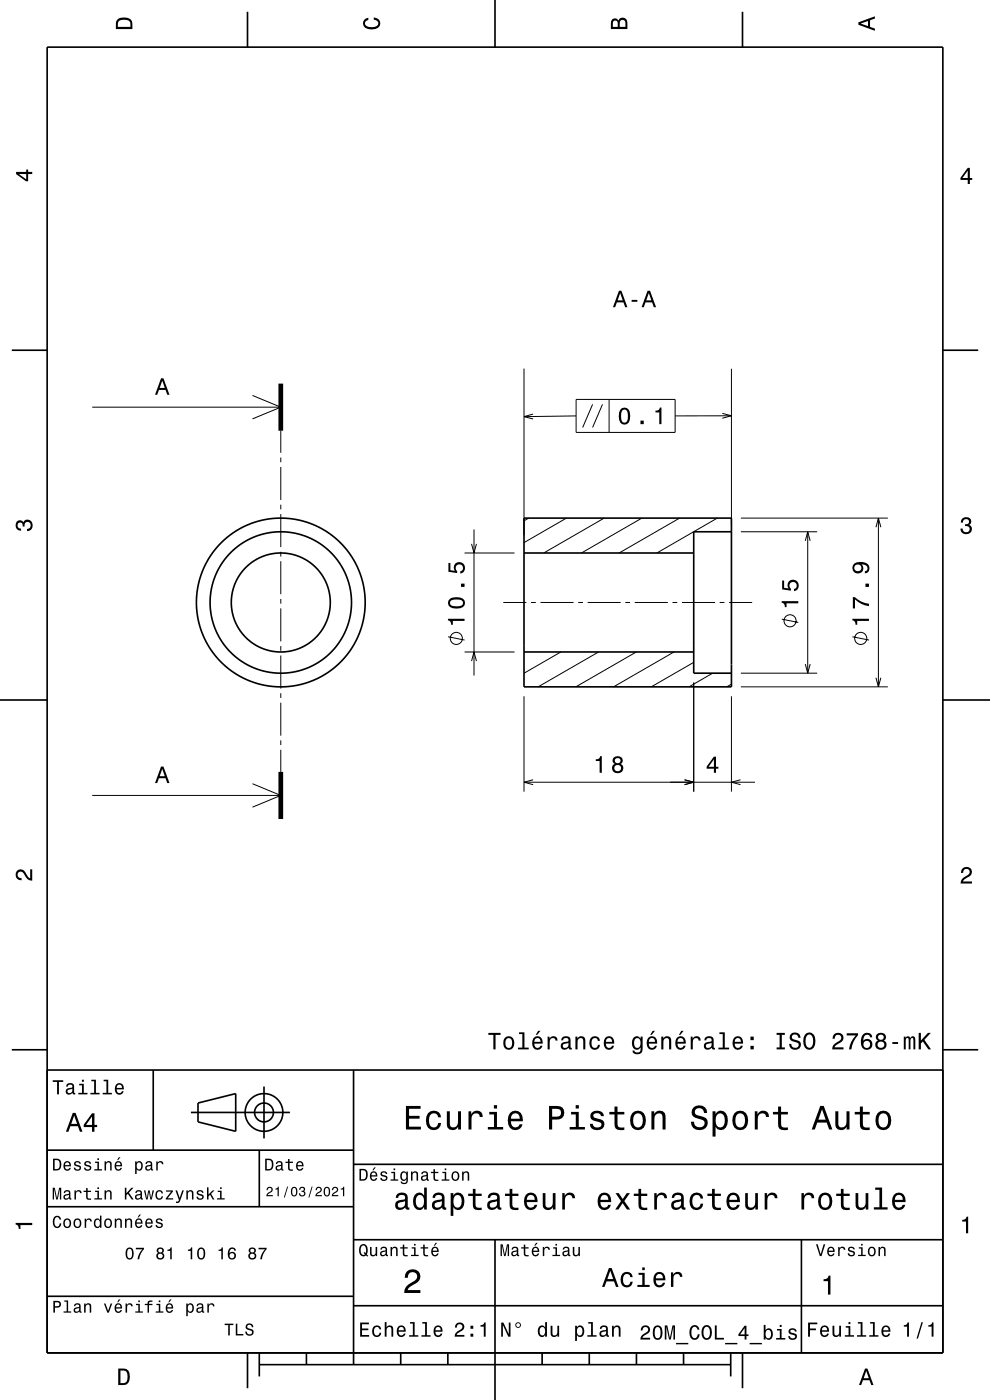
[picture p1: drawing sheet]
<svg xmlns="http://www.w3.org/2000/svg" width="210mm" height="297mm" viewBox="0 0 210 297" stroke-linecap="round" stroke-linejoin="round" font-family="sans-serif">
<g fill="none" stroke="#000" stroke-width=".21">
<path d="M111.2 78.2v35.4M155.2 78.2v33.2M19.6 86.4h40M53.6 83.9l6 2.5-6 2.5M59.6 91.4v4.7M59.6 97.1v1M59.6 99.1v7M113.1 87.8l-1.9 .6 1.9 .5M122.2 84.7h21v7h-21zM122.2 88.2l-11 .2M125.7 85.8l-2.1 4.9M127.8 85.8l-2.1 4.9"/>
<path d="M129.2 84.7v7M153.2 87.7l2 .5-2 .5M155.2 88.2h-12M59.6 107.1v1M59.6 109.1v7M59.6 117.1v1M59.6 119.1v7M98.5 117.3h10.7M100 115.4l.5 1.9 .6-1.9M100.5 112.3v31M112.2 109.9l-1 .6M120.2 109.9l-9 5.2"/>
<path d="M128.2 109.9l-12.9 7.4M136.2 109.9l-12.9 7.4M144.2 109.9l-12.9 7.4M152.2 109.9l-12.9 7.4M155.2 112.8h-.1M157.2 109.9h31.1M157.2 112.8h16.1M170.8 114.7l.5-1.9 .6 1.9M171.3 112.8v30M185.8 111.8l.5-1.9 .5 1.9M186.3 109.9v35.8M59.6 127.1v1"/>
<path d="M59.6 129.1v7M59.6 137.1v1M59.6 139.1v7M95 135.1l3.5 .7M98.5 138.3h10.7M106.8 127.8h4.9M112.7 127.8h1M114.7 127.8h7M119 138.3l-7.8 4.5M122.7 127.8h1M124.7 127.8h7M127 138.3l-12.8 7.4"/>
<path d="M132.7 127.8h1M134.7 127.8h7M135 138.3l-12.9 7.4M142.7 127.8h1M143 138.3l-12.8 7.4M144.7 127.8h7M152.7 127.8h1M154.7 127.8h4.9M165.8 131.3l3.5 .7M180.8 135.1l3.5 .7M59.6 147.1v1M59.6 149.1v7"/>
<path d="M59.6 157.1v1M59.6 159.1v4.6M100 140.2l.5-1.9 .6 1.9M111.2 147.7v20.2M147.2 140.5l-9 5.2M147.2 144.8v23.1M151.2 142.8l-5 2.9M155.2 145.1l-1.1 .6M155.2 147.7v20.2M157.2 145.7h31.1M157.2 142.8h16.1M170.8 140.9l.5 1.9 .6-1.9"/>
<path d="M185.8 143.8l.5 1.9 .5-1.9M19.6 168.7h40M53.6 166.3l6 2.4-6 2.5M111.2 165.9h49M113.1 165.4l-1.9 .5 1.9 .6M145.2 165.4l2 .5-2 .6M157.1 165.4l-1.9 .5 1.9 .6"/>
<circle cx="96.8" cy="135.4" r="1.28"/>
<circle cx="167.6" cy="131.7" r="1.28"/>
<circle cx="182.6" cy="135.4" r="1.28"/>
</g>
<g fill="none" stroke="#000" stroke-width=".35">
<path d="M10 10h190v277h-190zM52.5 2.5v7.5M105 0v10M157.5 2.5v7.5M2.5 74.3h7.5M200 74.3h7.5M111.2 109.9h44v35.8h-44zM111.2 117.3h36M155.2 112.8h-8v30h8M111.2 138.3h36M0 148.5h10M200 148.5h10"/>
<path d="M2.5 222.7h7.5M10 227h190M32.5 227v17M40.5 236h21M42 234l8-2v8l-8-2zM56 230.5v11M75 227v62.5M200 222.7h7.5M10 244h65M10 256h65M55 244v12M75 247h125"/>
<path d="M10 275h65M75 277h125M75 263h125M105 263v34M170 263v24M52.5 287v7.5M55 289.5h100M55 287v5M65 287v2.5M85 287v2.5M95 287v2.5M115 287v2.5"/>
<path d="M125 287v2.5M135 287v2.5M145 287v2.5M155 287v5M157.5 287v7.5"/>
<circle cx="59.6" cy="127.8" r="17.9"/>
<circle cx="59.6" cy="127.8" r="15"/>
<circle cx="59.6" cy="127.8" r="10.5"/>
<circle cx="56" cy="236" r="2"/>
<circle cx="56" cy="236" r="4"/>
</g>
<path d="M59.6 81.4v10M59.6 163.7v10" fill="none" stroke="#000" stroke-width="1" stroke-linecap="butt"/>
<g fill="#000">
<path d="M25 4a2.2 2.2 0 0 0-.4 2.2h3.5v-1.2a1.42 1.42 0 0 0-1.8-1.3zM25.3 4.4a2.13 2.13 0 0 1 2.3 .3l.1 1h-2.7l.1-1z" fill-rule="evenodd"/>
<path d="M77.3 4.2l.8-.4v.4a.7 .7 0 0 0-.7 .5 .7 .7 0 0 0 .4 .8 1.7 1.7 0 0 0 2.5-.5 .9 .9 0 0 0-1-.8v-.5a1.24 1.24 0 0 1 1.4 1.1 1.24 1.24 0 0 1-1.1 1.4 2.22 2.22 0 0 1-2.5-.7l-.1-.5z" fill-rule="evenodd"/>
<path d="M129.8 4.2l-.2 .7v1.3h3.5v-1.4a.98 .98 0 0 0-.8-1 .98 .98 0 0 0-1.1 .6 .83 .83 0 0 0-1.4-.2zM130.1 4.5a.54 .54 0 0 1 .7-.1 .54 .54 0 0 1 .2 .6v.7h-1zM131.6 4.4a.62 .62 0 0 1 .7-.1 .62 .62 0 0 1 .4 .6v.8h-1.2z" fill-rule="evenodd"/>
<path d="M182.1 4.7v.6l3.5 1.2v-.4l-1-.4v-1.4l1-.4v-.4zM182.6 5l1.5-.5v1z" fill-rule="evenodd"/>
<path d="M3.4 36.5v.4l2.1 1.6h.5v-1.6h.8v-.4h-.8v-.5h-.4v.5zM4 36.9h1.6v1.1z" fill-rule="evenodd"/>
<path d="M205.3 35.6l-1.6 2.1v.5h1.6v.8h.4v-.8h.5v-.4h-.5v-2.2zM205.3 36.2v1.6h-1.1z" fill-rule="evenodd"/>
<path d="M131.3 61.7l-1.3 3.5h.5l.4-1.1h1.3l.4 1.1h.5l-1.3-3.5zM131.6 62.2l.5 1.5h-1.1zM134 63.6v.4h1.2v-.4zM137.4 61.7l-1.3 3.5h.5l.3-1.1h1.4l.4 1.1h.5l-1.3-3.5zM137.6 62.2l.6 1.5h-1.1z" fill-rule="evenodd"/>
<path d="M34.2 80.2l-1.3 3.6h.4l.4-1.1h1.4l.4 1.1h.5l-1.3-3.6zM34.4 80.8l.6 1.5h-1.1z" fill-rule="evenodd"/>
<path d="M131.6 86.9a2.66 2.66 0 0 0 .3 3.1 1.14 1.14 0 0 0 1.7-.9 2.31 2.31 0 0 0-.6-2.5l-.5-.1-.6 .1zM132.1 87h.7a2.38 2.38 0 0 1 0 2.6h-.7a2.37 2.37 0 0 1 0-2.6zM135.9 89.2v.8h.7v-.8zM139 87.1v.4h.9v2.5h.4v-3.5h-.3a.78 .78 0 0 1-1 .6z" fill-rule="evenodd"/>
<path d="M3.6 110.6a.86 .86 0 0 1 1.4 .2 1.06 1.06 0 0 1 1.2-.5 1.06 1.06 0 0 1 .7 1.2 1.1 1.1 0 0 1-1.2 1.2v-.5a.71 .71 0 0 0 .8-1 .71 .71 0 0 0-1.3-.1v.6h-.4a.61 .61 0 0 0-.3-.8 .61 .61 0 0 0-.8 .3 .61 .61 0 0 0 .2 .8l.6 .1v.5a1.15 1.15 0 0 1-1.2-.7 1.15 1.15 0 0 1 .3-1.3z" fill-rule="evenodd"/>
<path d="M204.1 110a1.08 1.08 0 0 1 1.4-.2 1.08 1.08 0 0 1 .4 1.3l-.3 .3a1.06 1.06 0 0 1 .5 1.2 1.06 1.06 0 0 1-1.2 .7 1.1 1.1 0 0 1-1.2-1.2h.5a.71 .71 0 0 0 1 .8 .71 .71 0 0 0 .1-1.3h-.6v-.4a.61 .61 0 0 0 .8-.3 .61 .61 0 0 0-.2-.8 .61 .61 0 0 0-.9 .2l-.1 .6h-.5z" fill-rule="evenodd"/>
<path d="M95 131.3v.3a.77 .77 0 0 1 .7 .9h.4v-.8h2.4v-.4zM95.5 127a1.13 1.13 0 0 0-.4 1.2 1.13 1.13 0 0 0 .9 .8 2.28 2.28 0 0 0 2.5-.6 1.14 1.14 0 0 0-.9-1.6 2.85 2.85 0 0 0-2.1 .2zM95.5 127.6a2.38 2.38 0 0 1 2.6 0v.6a2.37 2.37 0 0 1-2.6 0zM97.8 123.8v.7h.7v-.7zM95.1 119.4v1.9l1.9 .3v-.4a.79 .79 0 0 1-.2-1.2 .79 .79 0 0 1 1.2 0 .79 .79 0 0 1-.1 1.1l-.3 .1v.5a1.21 1.21 0 0 0 1.1-1.5 1.21 1.21 0 0 0-1.7-.8 1.21 1.21 0 0 0-.5 1.7l-1-.1v-1.6z" fill-rule="evenodd"/>
<path d="M165.8 127.5v.4a.77 .77 0 0 1 .7 .9h.3v-.8h2.5v-.5zM165.9 123.2v1.8l1.9 .3v-.4a.79 .79 0 0 1-.2-1.2 .79 .79 0 0 1 1.2 0 .79 .79 0 0 1-.1 1.2h-.3v.5a1.21 1.21 0 0 0 1.1-1.5 1.21 1.21 0 0 0-1.7-.8 1.21 1.21 0 0 0-.5 1.7l-1-.1v-1.5z" fill-rule="evenodd"/>
<path d="M180.8 131.3v.3a.77 .77 0 0 1 .7 .9h.3v-.8h2.5v-.4zM180.9 126.7v2.4h.5v-1.9a5.2 5.2 0 0 0 2.9 1.4v-.5a5.2 5.2 0 0 1-3-1.4zM183.6 123.8v.7h.7v-.7zM181.2 119.5a1.17 1.17 0 0 0-.2 1.7 1.17 1.17 0 0 0 1.6 .2 1.17 1.17 0 0 0 .2-1.7 1.02 1.02 0 0 1 1.2 .8 .56 .56 0 0 1-.5 .7v.4a1.18 1.18 0 0 0 .9-1.2 1.18 1.18 0 0 0-1.1-1.1 2.88 2.88 0 0 0-2.1 .2zM181.2 120.4a.75 .75 0 0 1 1.5 0 .75 .75 0 0 1-1.5 0z" fill-rule="evenodd"/>
<path d="M34.2 162.6l-1.3 3.5h.4l.4-1h1.4l.4 1h.5l-1.3-3.5zM34.4 163.1l.6 1.6h-1.1z" fill-rule="evenodd"/>
<path d="M126.4 161.1v.3h.8v2.5h.5v-3.5h-.4a.77 .77 0 0 1-.9 .7zM130.2 160.7a.83 .83 0 0 0 .2 1.4 1.11 1.11 0 0 0-.4 1.5 1.11 1.11 0 0 0 1.5 .4 1.03 1.03 0 0 0 .7-1 1.03 1.03 0 0 0-.6-.9 .89 .89 0 0 0 .5-1.1 .89 .89 0 0 0-1.1-.6zM130.3 163a.71 .71 0 0 1 1.4 0 .71 .71 0 0 1-1.4 0zM130.4 161.4a.6 .6 0 0 1 1.2 0 .6 .6 0 0 1-1.2 0z" fill-rule="evenodd"/>
<path d="M151.4 160.5l-1.5 2.1v.5h1.5v.8h.5v-.8h.5v-.4h-.5v-2.2zM151.4 161.1v1.6h-1.1z" fill-rule="evenodd"/>
<path d="M3.6 184.7a1.22 1.22 0 0 1 2 .8l.4 .5 .4 .3v-1.9h.4v2.4a1.8 1.8 0 0 1-1.7-1.4 .71 .71 0 0 0-.9-.5 .71 .71 0 0 0-.5 .9 .71 .71 0 0 0 .9 .5v.4a1.19 1.19 0 0 1-1.2-.6 1.19 1.19 0 0 1 .2-1.4z" fill-rule="evenodd"/>
<path d="M204.2 184.2a1.18 1.18 0 0 1 1.9 .3 1.18 1.18 0 0 1-1 1.7l-.5 .4-.3 .4h1.9v.4h-2.4a1.81 1.81 0 0 1 1.4-1.7 .71 .71 0 0 0 .5-.9 .71 .71 0 0 0-.9-.5 .71 .71 0 0 0-.5 .9h-.5z" fill-rule="evenodd"/>
<path d="M11.2 229.2v.3h.9v2.7h.4v-2.7h.9v-.3zM14.3 230l-.3 .5h.4a.47 .47 0 0 1 .6-.4 .47 .47 0 0 1 .3 .6l-.2 .1a.84 .84 0 0 0-1 .2 .84 .84 0 0 0 0 1.1 .9 .9 0 0 0 1.3-.2l.1 .2 .5 .1v-.3l-.3-.1v-.1v-1.2a.87 .87 0 0 0-.6-.7 .87 .87 0 0 0-.8 .2zM14.4 231.3l.9-.3a.66 .66 0 0 1-.1 .7 .66 .66 0 0 1-.8 .1zM16.8 229.9v.3h.6v1.6h-.8v.4h2v-.4h-.8v-1.9zM17.4 229.1v.4h.4v-.4zM19.4 229.1v.3h.6v2.4h-.8v.4h1.9v-.4h-.7v-2.7zM22 229.1v.3h.6v2.4h-.8v.4h1.9v-.4h-.7v-2.7zM24.6 230.1a1.32 1.32 0 0 0 .7 2.1 .9 .9 0 0 0 .9-.7h-.3l-.2 .3-.4 .1a.65 .65 0 0 1-.5-.8h1.5a1 1 0 0 0-.4-1.2 1 1 0 0 0-1.3 .2zM24.9 230.3a.57 .57 0 0 1 .7-.1 .57 .57 0 0 1 .3 .6h-1.1z" fill-rule="evenodd"/>
<path d="M86.1 234.6v5h3.2v-.6h-2.5v-1.7h2.2v-.6h-2.2v-1.5h2.4v-.6zM90.8 236.2a2.6 2.6 0 0 0 .5 3.4 1.59 1.59 0 0 0 2.3-1.4h-.6a.95 .95 0 0 1-.9 1 .95 .95 0 0 1-1-.9 1.59 1.59 0 0 1 .9-2.1 .86 .86 0 0 1 .9 .8h.7a1.56 1.56 0 0 0-1.1-1.3 1.56 1.56 0 0 0-1.7 .5zM94.8 235.8v2.5a1.27 1.27 0 0 0 .9 1.4 1.27 1.27 0 0 0 1.5-.7v.6h.6v-3.8h-.6v2.2a.92 .92 0 0 1-.6 1.1 .92 .92 0 0 1-1.2-.4v-2.9zM99.4 235.8v3.8h.6v-2.2a.95 .95 0 0 1 .5-1.1 .95 .95 0 0 1 1.2 .3l.1 .4h.6a1.28 1.28 0 0 0-1-1.4 1.28 1.28 0 0 0-1.4 .8v-.6zM103.8 235.9v.5h1v2.7h-1.3v.5h3.2v-.5h-1.3v-3.2zM104.8 234.4v.8h.6v-.8zM108.1 236.2a2.63 2.63 0 0 0 .5 3.4 1.58 1.58 0 0 0 2.2-1.1h-.6l-.3 .5-.5 .2a1.08 1.08 0 0 1-1-1.3h2.5a1.66 1.66 0 0 0-.7-2 1.66 1.66 0 0 0-2.1 .3zM108.6 236.5a.94 .94 0 0 1 1.2-.2 .94 .94 0 0 1 .5 1h-1.9zM116.5 234.6v5h.6v-2.1h.8a1.47 1.47 0 0 0 1.8-1.2 1.47 1.47 0 0 0-1.5-1.7zM117.1 235.2a1.6 1.6 0 0 1 1.8 .5 .86 .86 0 0 1 0 .9 .86 .86 0 0 1-.9 .3h-.9zM121.1 235.9v.5h1v2.7h-1.3v.5h3.3v-.5h-1.3v-3.2zM122.1 234.4v.8h.7v-.8zM125.6 235.9a1.08 1.08 0 0 0-.3 1.2 1.08 1.08 0 0 0 1 .7l1.1 .4a.57 .57 0 0 1 .2 .6 .57 .57 0 0 1-.5 .4 .96 .96 0 0 1-1.4-.8h-.6a1.6 1.6 0 0 0 1.3 1.4 1.6 1.6 0 0 0 1.7-.8 1.13 1.13 0 0 0-1-1.6l-1.1-.3-.2-.4a.87 .87 0 0 1 .9-.5 .87 .87 0 0 1 .8 .6h.6a1.4 1.4 0 0 0-2.1-1.1zM130.4 234.7v1.2h-1.1v.5h1.1v2.6l.2 .4 .4 .3h1.4v-.5a.98 .98 0 0 1-1.4-.5v-2.3h1.4v-.5h-1.4v-1.2zM134.1 236.2a2.56 2.56 0 0 0 .5 3.4 1.72 1.72 0 0 0 1.8-.2 1.72 1.72 0 0 0 .6-1.7 1.7 1.7 0 0 0-.9-1.9 1.7 1.7 0 0 0-2 .4zM134.6 236.6a.96 .96 0 0 1 1-.4 .96 .96 0 0 1 .7 .8 1.59 1.59 0 0 1-1 2.2 1.19 1.19 0 0 1-1-1.5zM138.2 235.8v3.8h.6v-2.2a.97 .97 0 0 1 .5-1.1 .97 .97 0 0 1 1.1 .1l.1 .8v2.4h.7v-2.5a1.27 1.27 0 0 0-.9-1.4 1.27 1.27 0 0 0-1.5 .6v-.5zM147.1 234.9a1.38 1.38 0 0 0-.3 1.5 1.38 1.38 0 0 0 1.3 .9 1.26 1.26 0 0 1 1.4 .9 1.15 1.15 0 0 1-1.3 .9 1.15 1.15 0 0 1-1-1.1h-.7a1.8 1.8 0 0 0 1.7 1.8 1.8 1.8 0 0 0 1.9-1.6 1.45 1.45 0 0 0-1.5-1.4 1.02 1.02 0 0 1-1.2-.9 .99 .99 0 0 1 1.1-.8 .99 .99 0 0 1 .8 1h.7a1.67 1.67 0 0 0-1-1.6 1.67 1.67 0 0 0-1.9 .4zM151.2 235.8v5.3h.6v-2.1a1.32 1.32 0 0 0 1.4 .7 1.32 1.32 0 0 0 1.1-1.1 2.43 2.43 0 0 0-.8-2.8 1.22 1.22 0 0 0-1.7 .5v-.5zM152.1 236.6a.89 .89 0 0 1 .9-.4 .89 .89 0 0 1 .7 .8 1.61 1.61 0 0 1-.9 2.2 1.19 1.19 0 0 1-1-1.5zM155.8 236.2a2.56 2.56 0 0 0 .5 3.4 1.72 1.72 0 0 0 1.8-.2 1.72 1.72 0 0 0 .6-1.7 1.7 1.7 0 0 0-.9-1.9 1.7 1.7 0 0 0-2 .4zM156.3 236.6a.96 .96 0 0 1 1-.4 .96 .96 0 0 1 .7 .8 1.59 1.59 0 0 1-1 2.2 1.19 1.19 0 0 1-1-1.5zM160.1 235.8v3.8h.6v-2.2a.95 .95 0 0 1 .5-1.1 .95 .95 0 0 1 1.2 .3l.1 .4h.6a1.28 1.28 0 0 0-1-1.4 1.28 1.28 0 0 0-1.4 .8v-.6zM165.1 234.7v1.2h-1.1v.5h1.1v2.6l.2 .4 .4 .3h1.4v-.5a.97 .97 0 0 1-1.4-.5v-2.3h1.4v-.5h-1.4v-1.2zM174 234.6l-1.8 5h.6l.6-1.5h2l.5 1.5h.7l-1.9-5zM174.4 235.3l.7 2.2h-1.5zM177.2 235.8v2.5a1.27 1.27 0 0 0 .9 1.4 1.27 1.27 0 0 0 1.5-.7v.6h.6v-3.8h-.6v2.2a.92 .92 0 0 1-.6 1.1 .92 .92 0 0 1-1.1-.4l-.1-2.9zM182.4 234.7v1.2h-1.1v.5h1.1v2.6l.2 .4 .4 .3h1.5v-.5a.97 .97 0 0 1-1.4-.5l-.1-2.3h1.5v-.5h-1.5v-1.2zM186.1 236.2a2.56 2.56 0 0 0 .6 3.4 1.72 1.72 0 0 0 1.8-.2 1.72 1.72 0 0 0 .6-1.7 1.7 1.7 0 0 0-.9-1.9 1.7 1.7 0 0 0-2.1 .4zM186.6 236.6a.96 .96 0 0 1 1-.4 .96 .96 0 0 1 .7 .8 1.59 1.59 0 0 1-.9 2.2 1.19 1.19 0 0 1-1.1-1.5z" fill-rule="evenodd"/>
<path d="M103.6 219.1v.4h1.1v3.1h.4v-3.1h1.1v-.4zM107.1 220.2a1.53 1.53 0 0 0 .8 2.5 1.48 1.48 0 0 0 1.2-1.4 1.48 1.48 0 0 0-1.2-1.5l-.5 .1zM107.4 220.5a.67 .67 0 0 1 .7-.3 .67 .67 0 0 1 .5 .6 1.11 1.11 0 0 1-.7 1.5 1.17 1.17 0 0 1-.5-1.8zM110.1 219v.4h.7v2.8h-.9v.4h2.3v-.4h-1v-3.2zM114.2 218.7l-.6 .8h.3l.7-.8zM113.2 220.2a1.54 1.54 0 0 0 .8 2.5 1.06 1.06 0 0 0 1.1-.9h-.5l-.2 .4-.4 .1a.76 .76 0 0 1-.7-.9h1.8a1.16 1.16 0 0 0-.5-1.4 1.16 1.16 0 0 0-1.4 .2zM113.5 220.4a.66 .66 0 0 1 .8-.1 .66 .66 0 0 1 .4 .7h-1.4zM116.2 219.9v2.7h.4v-1.5a.66 .66 0 0 1 .4-.8 .66 .66 0 0 1 .8 .2v.3h.5a.89 .89 0 0 0-.7-1 .89 .89 0 0 0-1 .6v-.5zM119.3 220l-.2 .7h.3a.55 .55 0 0 1 .7-.5 .55 .55 0 0 1 .4 .7l-.2 .1a1.14 1.14 0 0 0-1.4 .9 .73 .73 0 0 0 .8 .8l.5-.1 .4-.3 .1 .3h.6v-.3l-.2-.1-.1-1.6a1.02 1.02 0 0 0-.7-.8 1.02 1.02 0 0 0-1 .2zM119.5 221.6l1.1-.4a.77 .77 0 0 1-.2 .9 .77 .77 0 0 1-.9 .1zM122.1 219.9v2.7h.4v-1.5a.63 .63 0 0 1 .4-.8 .63 .63 0 0 1 .8 .3v2h.5v-1.8a.89 .89 0 0 0-.7-.9 .89 .89 0 0 0-1 .4v-.4zM125.3 220.2a1.53 1.53 0 0 0 .9 2.5 1.05 1.05 0 0 0 1.1-1h-.5a.67 .67 0 0 1-.6 .6 .67 .67 0 0 1-.7-.6 1.12 1.12 0 0 1 .7-1.5 .6 .6 0 0 1 .6 .6h.5a1.09 1.09 0 0 0-.8-1 1.09 1.09 0 0 0-1.2 .4zM128.4 220.2a1.54 1.54 0 0 0 .8 2.5 1.06 1.06 0 0 0 1.1-.9h-.5l-.2 .4-.4 .1a.76 .76 0 0 1-.7-.9h1.8a1.16 1.16 0 0 0-.5-1.4 1.16 1.16 0 0 0-1.4 .2zM128.7 220.4a.66 .66 0 0 1 .8-.1 .66 .66 0 0 1 .3 .7h-1.3zM134.3 220.2a1.57 1.57 0 0 0 .8 2.5l.4-.1 .4-.4a.73 .73 0 0 1-.3 1 .73 .73 0 0 1-1-.3h-.4a1.1 1.1 0 0 0 1.2 .8 1.1 1.1 0 0 0 .9-1.2v-2.6h-.4v.5l-.4-.4a.89 .89 0 0 0-1.2 .2zM134.7 220.5a.63 .63 0 0 1 .7-.3 .63 .63 0 0 1 .4 .6 1.1 1.1 0 0 1-.6 1.5 1.19 1.19 0 0 1-.5-1.8zM138.4 218.7l-.5 .8h.3l.7-.8zM137.5 220.2a1.54 1.54 0 0 0 .8 2.5 1.05 1.05 0 0 0 1.1-.9h-.5l-.2 .4-.4 .1a.75 .75 0 0 1-.7-.9h1.8a1.16 1.16 0 0 0-.5-1.4 1.16 1.16 0 0 0-1.4 .2zM137.8 220.4a.66 .66 0 0 1 .8-.1 .66 .66 0 0 1 .3 .7h-1.3zM140.3 219.9v2.7h.4v-1.5a.63 .63 0 0 1 .5-.9 .63 .63 0 0 1 .7 .7v1.7h.5v-1.8a.89 .89 0 0 0-.6-.9 .89 .89 0 0 0-1.1 .4v-.4zM144.5 218.7l-.5 .8h.3l.7-.8zM143.5 220.2a1.54 1.54 0 0 0 .8 2.5 1.06 1.06 0 0 0 1.1-.9h-.4l-.2 .4-.4 .1a.76 .76 0 0 1-.7-.9h1.8a1.17 1.17 0 0 0-.5-1.4 1.17 1.17 0 0 0-1.5 .2zM143.9 220.4a.66 .66 0 0 1 .8-.1 .66 .66 0 0 1 .3 .7h-1.3zM146.5 219.9v2.7h.5v-1.5a.66 .66 0 0 1 .3-.8 .66 .66 0 0 1 .8 .2l.1 .3h.4a.89 .89 0 0 0-.7-1 .89 .89 0 0 0-1 .6v-.5zM149.7 220l-.3 .7h.4a.55 .55 0 0 1 .7-.5 .55 .55 0 0 1 .4 .7l-.2 .1a1.14 1.14 0 0 0-1.4 .9 .73 .73 0 0 0 .8 .8l.5-.1 .4-.3 .1 .3h.6v-.3l-.3-.1v-1.6a1.02 1.02 0 0 0-.7-.8 1.02 1.02 0 0 0-1 .2zM149.8 221.6l1.1-.4a.77 .77 0 0 1-.2 .9 .77 .77 0 0 1-.8 .1zM152.6 219v.4h.7v2.8h-.9v.4h2.3v-.4h-1v-3.2zM155.7 220.2a1.54 1.54 0 0 0 .8 2.5 1.06 1.06 0 0 0 1.1-.9h-.5l-.2 .4-.4 .1a.75 .75 0 0 1-.7-.9h1.8a1.17 1.17 0 0 0-.5-1.4 1.17 1.17 0 0 0-1.4 .2zM156 220.4a.66 .66 0 0 1 .8-.1 .66 .66 0 0 1 .4 .7h-1.4zM159.2 221.9v.7h.7v-.7zM159.2 219.9v.8h.7v-.8zM164.7 219.1v.4h.7v2.7h-.7v.4h1.8v-.4h-.7v-2.7h.7v-.4zM167.8 219.3a.97 .97 0 0 0-.3 1.1 .97 .97 0 0 0 1 .6 .77 .77 0 0 1 .9 .9 .84 .84 0 0 1-1 .4 .84 .84 0 0 1-.6-.8h-.4a1.21 1.21 0 0 0 1.5 1.2 1.21 1.21 0 0 0 .7-1.8l-.8-.3a.72 .72 0 0 1-.8-.6 .7 .7 0 0 1 .7-.6 .7 .7 0 0 1 .6 .8h.5a1.17 1.17 0 0 0-.7-1.1 1.17 1.17 0 0 0-1.3 .2zM170.7 219.5a2.52 2.52 0 0 0 .4 3.1 1.21 1.21 0 0 0 1.8-.9 1.93 1.93 0 0 0-.9-2.6l-.9 .1zM171.3 219.5l.4-.1a1.7 1.7 0 0 1 .3 2.8l-.3 .1a1.13 1.13 0 0 1-.8-1.4v-.6zM176.9 219.4l-.3 1h.5a.7 .7 0 0 1 .5-.9 .7 .7 0 0 1 .8 .5 .7 .7 0 0 1-.5 .9 1.8 1.8 0 0 0-1.4 1.7h2.4v-.4h-1.9a2.2 2.2 0 0 1 1.5-1.2 1.13 1.13 0 0 0 .1-1.7 1.13 1.13 0 0 0-1.7 .1zM179.6 219.2v.5h1.9a5.2 5.2 0 0 0-1.4 2.9h.5a5.3 5.3 0 0 1 1.4-3v-.4zM183.1 219.4a2.41 2.41 0 0 0 .2 3.2 1.16 1.16 0 0 0 1.6-.3 1.16 1.16 0 0 0-.2-1.6 1.16 1.16 0 0 0-1.6 .1 1.02 1.02 0 0 1 .8-1.3 .58 .58 0 0 1 .7 .6h.4a1.12 1.12 0 0 0-.7-1 1.12 1.12 0 0 0-1.2 .3zM183.1 221.6a.75 .75 0 0 1 1.5 0 .75 .75 0 0 1-1.5 0zM186.1 219.4a.84 .84 0 0 0 .1 1.3 1.11 1.11 0 0 0-.4 1.6 1.11 1.11 0 0 0 1.6 .3 1.03 1.03 0 0 0 .7-.9 1.03 1.03 0 0 0-.6-1 .89 .89 0 0 0 .4-1.1 .89 .89 0 0 0-1-.5zM186.1 221.6a.75 .75 0 0 1 1.5 0 .75 .75 0 0 1-1.5 0zM186.3 220.1a.59 .59 0 0 1 1.1 0 .59 .59 0 0 1-1.1 0zM189.3 221.1v.4h1.2v-.4zM191.7 219.9v2.7h.4v-1.8l.2-.6h.3l.1 .3v2.1h.4l.1-2.1 .3-.3 .2 .1 .1 .4v1.9h.4v-1.8a.69 .69 0 0 0-.6-1l-.5 .4-.2-.3-.3-.1-.5 .4v-.3zM194.9 219.1v3.5h.4v-1.2l.5-.5 1.1 1.7h.6l-1.4-2 1.4-1.5h-.7l-1.5 1.6v-1.6z" fill-rule="evenodd"/>
<path d="M3.3 259.4h3.5v.5h-2.5v.8h-.3a.77 .77 0 0 0-.7-.9z" fill-rule="evenodd"/>
<path d="M11.2 252v2.5h.3v-2.3l.4 2.3h.3l.5-2.3v2.3h.3v-2.5h-.5l-.4 2.2-.5-2.2zM13.7 252.6l-.2 .5h.3a.39 .39 0 0 1 .5-.4 .39 .39 0 0 1 .3 .6h-.2a.65 .65 0 0 0-.9 .4 .65 .65 0 0 0 .5 .8l.7-.3v.2l.4 .1v-.3h-.1l-.1-1.1a.72 .72 0 0 0-.4-.6 .72 .72 0 0 0-.8 .1zM13.8 253.7l.8-.2a.55 .55 0 0 1-.1 .6 .55 .55 0 0 1-.7 .1zM15.8 252.5v2h.3v-1.1a.47 .47 0 0 1 .3-.6 .47 .47 0 0 1 .6 .2v.1h.3a.64 .64 0 0 0-.5-.6 .64 .64 0 0 0-.7 .4v-.4zM18.3 252v.6h-.6v.3h.6v1.3a.75 .75 0 0 0 1 .3v-.3l-.6-.1-.1-.3v-.9h.7v-.3h-.7v-.6zM20.2 252.6v.3h.5v1.3h-.7v.3h1.6v-.3h-.6v-1.6zM20.7 251.9v.3h.3v-.3zM22.2 252.5v2h.3v-1.1a.45 .45 0 0 1 .4-.7 .45 .45 0 0 1 .5 .6v1.2h.3v-1.3a.63 .63 0 0 0-.5-.7 .63 .63 0 0 0-.7 .3v-.3zM26.5 252v2.5h.3v-.9l.3-.3 .9 1.2h.4l-1.1-1.5 1-1h-.4l-1.1 1.1v-1.1zM28.9 252.6l-.2 .5h.3a.39 .39 0 0 1 .5-.4 .39 .39 0 0 1 .2 .6h-.1a.65 .65 0 0 0-.9 .4 .65 .65 0 0 0 .5 .8l.6-.3 .1 .2 .4 .1v-.3h-.2v-1.1a.72 .72 0 0 0-.5-.6 .72 .72 0 0 0-.7 .1zM29 253.7l.8-.2a.55 .55 0 0 1-.1 .6 .55 .55 0 0 1-.7 .1zM30.5 252.5l.5 2h.3l.3-1.7 .3 1.7h.3l.5-2h-.3l-.4 1.7-.2-1.7h-.4l-.2 1.7-.4-1.7zM33.2 252.7a1.04 1.04 0 0 0-.2 1.2 1.04 1.04 0 0 0 1.1 .6l.4-.4 .1-.3h-.3l-.3 .4a.73 .73 0 0 1-.7-.7 .73 .73 0 0 1 .7-.7l.3 .4h.3a.78 .78 0 0 0-.6-.7 .78 .78 0 0 0-.8 .2zM35.2 252.5v.3h1.1l-1.1 1.4v.3h1.5v-.3h-1.1l1.1-1.4v-.3zM37.2 252.5l.8 2.1-.2 .3h-.5v.3a.63 .63 0 0 0 .9-.5l.8-2.2h-.3l-.6 1.6-.5-1.6zM39.5 252.5v2h.3v-1.1a.45 .45 0 0 1 .4-.7 .45 .45 0 0 1 .5 .6v1.2h.3v-1.3a.63 .63 0 0 0-.4-.7 .63 .63 0 0 0-.8 .3v-.3zM41.9 252.6l-.1 .2a.68 .68 0 0 0 .8 .9l.2 .1a.43 .43 0 0 1-.3 .5 .43 .43 0 0 1-.5-.4h-.3a.74 .74 0 0 0 .9 .7 .74 .74 0 0 0 .5-1.1l-1-.3a.38 .38 0 0 1 .3-.5 .38 .38 0 0 1 .5 .4l.3-.1a.78 .78 0 0 0-1.3-.4zM43.9 251.9v2.6h.3v-.7l.4-.3 .5 1h.4l-.7-1.3 .7-.7h-.4l-.9 .9v-1.5zM46.2 252.6v.3h.5v1.3h-.7v.3h1.7v-.3h-.7v-1.6zM46.7 251.9v.3h.3v-.3z" fill-rule="evenodd"/>
<path d="M11.3 245.8v2.5h.8a1.37 1.37 0 0 0 .7-2.2 1.56 1.56 0 0 0-1.5-.3zM11.6 246.1a.98 .98 0 0 1 1.1 .7 .98 .98 0 0 1-.6 1.2h-.5zM13.7 246.6a1.04 1.04 0 0 0-.2 1.2 1.04 1.04 0 0 0 1 .5l.5-.5h-.3l-.4 .3a.54 .54 0 0 1-.5-.7h1.3a.83 .83 0 0 0-.4-.9 .83 .83 0 0 0-1 .1zM13.9 246.7l.2-.1a.48 .48 0 0 1 .5 .1 .48 .48 0 0 1 .1 .5h-.9zM15.9 246.5l-.2 .1a.68 .68 0 0 0 .9 .9l.2 .1a.43 .43 0 0 1-.4 .5 .43 .43 0 0 1-.4-.4h-.3a.74 .74 0 0 0 .9 .7 .74 .74 0 0 0 .5-1l-1-.4a.38 .38 0 0 1 .3-.5 .38 .38 0 0 1 .4 .4h.3a.77 .77 0 0 0-1.2-.4zM18 246.5l-.1 .1a.68 .68 0 0 0 .9 .9l.2 .1a.43 .43 0 0 1-.4 .5 .43 .43 0 0 1-.5-.4h-.3a.74 .74 0 0 0 .9 .7 .74 .74 0 0 0 .5-1l-.9-.4a.38 .38 0 0 1 .3-.5 .38 .38 0 0 1 .4 .4h.3a.78 .78 0 0 0-1.3-.4zM20.2 246.4v.3h.5v1.3h-.7v.3h1.6v-.3h-.6v-1.6zM20.7 245.7v.4h.3v-.4zM22.2 246.4v1.9h.3v-1.1a.45 .45 0 0 1 .4-.6 .45 .45 0 0 1 .5 .5v1.2h.3v-1.3a.63 .63 0 0 0-.5-.7 .63 .63 0 0 0-.7 .4v-.3zM25.2 245.5l-.4 .6h.3l.5-.6zM24.5 246.6a1.04 1.04 0 0 0-.2 1.2 1.04 1.04 0 0 0 1.1 .5l.5-.5h-.4l-.4 .3a.54 .54 0 0 1-.5-.7h1.3a.83 .83 0 0 0-.4-.9 .83 .83 0 0 0-1 .1zM24.8 246.7l.1-.1a.48 .48 0 0 1 .5 .1 .48 .48 0 0 1 .2 .5h-1zM28.7 246.4v2.7h.3v-1.1a.66 .66 0 0 0 .7 .4 .66 .66 0 0 0 .5-.6 .91 .91 0 0 0 0-1.1 .91 .91 0 0 0-1-.3l-.2 .3v-.3zM29.1 246.8a.45 .45 0 0 1 .5-.2 .45 .45 0 0 1 .3 .4l.1 .3a.6 .6 0 0 1-.5 .8 .85 .85 0 0 1-.4-1.3zM31.1 246.5l-.2 .4h.3a.39 .39 0 0 1 .4-.3 .39 .39 0 0 1 .3 .5h-.1a.65 .65 0 0 0-1 .4 .65 .65 0 0 0 .6 .9l.6-.3 .1 .2h.4v-.2l-.2-.1v-1.1a.72 .72 0 0 0-.5-.6 .72 .72 0 0 0-.7 .2zM31.2 247.6l.8-.3a.55 .55 0 0 1-.2 .6 .55 .55 0 0 1-.6 .1zM33.1 246.4v1.9h.4v-1.1a.47 .47 0 0 1 .2-.6 .47 .47 0 0 1 .6 .2v.2h.4a.64 .64 0 0 0-.5-.7 .64 .64 0 0 0-.8 .4v-.3z" fill-rule="evenodd"/>
<path d="M11.4 258.2a1.45 1.45 0 0 0 .7 2.3 .94 .94 0 0 0 .9-1h-.3a.59 .59 0 0 1-.8 .7 1.3 1.3 0 0 1 .2-2l.3 .1 .2 .4h.4a.85 .85 0 0 0-.6-.8 .85 .85 0 0 0-1 .3zM13.6 258.7a1.04 1.04 0 0 0-.1 1.3 1.04 1.04 0 0 0 1.1 .5 1.04 1.04 0 0 0 .5-1.3 1.04 1.04 0 0 0-1.2-.7zM13.9 258.9a.48 .48 0 0 1 .5-.1 .48 .48 0 0 1 .3 .4 .66 .66 0 0 1 0 .7 .66 .66 0 0 1-.7 .3 .97 .97 0 0 1-.1-1.3zM15.8 258.7a1.04 1.04 0 0 0-.2 1.3 1.04 1.04 0 0 0 1.2 .5 1.04 1.04 0 0 0 .5-1.3 1.04 1.04 0 0 0-1.2-.7zM16 258.9a.48 .48 0 0 1 .6-.1 .48 .48 0 0 1 .3 .4 .66 .66 0 0 1 0 .7 .66 .66 0 0 1-.7 .3 .97 .97 0 0 1-.2-1.3zM18 258.5v2h.3v-1.1a.47 .47 0 0 1 .2-.6 .47 .47 0 0 1 .6 .2l.1 .1h.3a.64 .64 0 0 0-.5-.6 .64 .64 0 0 0-.7 .4v-.4zM20.1 258.7a1.07 1.07 0 0 0-.2 1.1 1.07 1.07 0 0 0 .9 .7l.4-.3v.3h.3v-2.6h-.3v.9a.64 .64 0 0 0-1.1-.1zM20.4 258.9a.44 .44 0 0 1 .4-.1 .44 .44 0 0 1 .4 .4 .65 .65 0 0 1 0 .7 .65 .65 0 0 1-.7 .3 .98 .98 0 0 1-.1-1.3zM22.3 258.7a1.04 1.04 0 0 0-.1 1.3 1.04 1.04 0 0 0 1.1 .5 1.04 1.04 0 0 0 .5-1.3 1.04 1.04 0 0 0-1.2-.7zM22.5 258.9a.48 .48 0 0 1 .6-.1 .48 .48 0 0 1 .3 .4 .66 .66 0 0 1 0 .7 .66 .66 0 0 1-.7 .3 .97 .97 0 0 1-.2-1.3zM24.3 258.5v2h.4v-1.1a.45 .45 0 0 1 .3-.7 .45 .45 0 0 1 .5 .6v1.2h.4v-1.3a.63 .63 0 0 0-.5-.7 .63 .63 0 0 0-.7 .3v-.3zM26.5 258.5v2h.3v-1.1a.45 .45 0 0 1 .4-.7 .45 .45 0 0 1 .5 .6v1.2h.3v-1.3a.63 .63 0 0 0-.4-.7 .63 .63 0 0 0-.8 .3v-.3zM29.5 257.7l-.3 .6h.2l.5-.6zM28.9 258.7a1.04 1.04 0 0 0-.2 1.2 1.04 1.04 0 0 0 1 .6l.5-.6h-.3l-.4 .4a.54 .54 0 0 1-.5-.7h1.2a.83 .83 0 0 0-.3-1 .83 .83 0 0 0-1 .1zM29.1 258.9l.1-.1a.48 .48 0 0 1 .5 .1 .48 .48 0 0 1 .2 .4h-.9zM31 258.7a1.04 1.04 0 0 0-.2 1.2 1.04 1.04 0 0 0 1.1 .6l.5-.6h-.3a.49 .49 0 0 1-.7 .3 .49 .49 0 0 1-.3-.6h1.3a.83 .83 0 0 0-.3-1 .83 .83 0 0 0-1.1 .1zM31.3 258.9l.1-.1a.48 .48 0 0 1 .5 .1 .48 .48 0 0 1 .2 .4h-1zM33.2 258.6l-.1 .2a.69 .69 0 0 0 .8 .9l.3 .1a.43 .43 0 0 1-.4 .5 .43 .43 0 0 1-.5-.4h-.3a.74 .74 0 0 0 .9 .7 .74 .74 0 0 0 .5-1.1l-1-.3a.38 .38 0 0 1 .3-.5 .38 .38 0 0 1 .5 .3h.3a.78 .78 0 0 0-1.3-.4z" fill-rule="evenodd"/>
<path d="M15.4 236.1l-1.4 4h.5l.4-1.2h1.6l.5 1.2h.5l-1.5-4zM15.7 236.7l.7 1.7h-1.3zM19.5 236.2l-1.7 2.4v.5h1.7v1h.5v-1h.6v-.5h-.6v-2.4zM19.5 236.9v1.7h-1.3z" fill-rule="evenodd"/>
<path d="M56.7 251.9l-.2 .6h.3a.4 .4 0 0 1 .3-.5 .4 .4 0 0 1 .5 .3 .4 .4 0 0 1-.3 .5l-.2 .1a.94 .94 0 0 0-.6 .9h1.4v-.3h-1.1l.5-.4a.67 .67 0 0 0 .5-1 .67 .67 0 0 0-1.1-.2zM58.4 252.1v.3h.5v1.4h.2v-2zM60.9 251.7l-.7 2.3h.2l.7-2.3zM61.9 252a1.16 1.16 0 0 0 .5 1.8 1.16 1.16 0 0 0 .5-1.8 .63 .63 0 0 0-1 0zM62.2 252.1l.2-.1a.98 .98 0 0 1 0 1.6l-.2-.1-.2-.4v-.6zM63.6 251.9l-.1 .5h.2a.35 .35 0 0 1 .2-.4 .35 .35 0 0 1 .5 .1 .35 .35 0 0 1-.2 .5h-.2v.2a.42 .42 0 0 1 .5 .4 .42 .42 0 0 1-.4 .5 .42 .42 0 0 1-.4-.6h-.3a.66 .66 0 0 0 .9 .7 .66 .66 0 0 0 .2-1.1 .58 .58 0 0 0 0-.9 .58 .58 0 0 0-.9 .1zM66.1 251.7l-.7 2.3h.2l.7-2.3zM67.1 251.9l-.2 .6h.3a.4 .4 0 0 1 .3-.5 .4 .4 0 0 1 .5 .3 .4 .4 0 0 1-.3 .5l-.2 .1a.94 .94 0 0 0-.6 .9h1.4v-.3h-1.1l.5-.4a.67 .67 0 0 0 .5-1 .67 .67 0 0 0-1.1-.2zM68.8 252a1.16 1.16 0 0 0 .5 1.8 1.16 1.16 0 0 0 .5-1.8 .63 .63 0 0 0-1 0zM69.1 252.1l.2-.1a.98 .98 0 0 1 0 1.6l-.2-.1-.2-.4v-.6zM70.6 251.9l-.2 .6h.3a.4 .4 0 0 1 .3-.5 .4 .4 0 0 1 .5 .3 .4 .4 0 0 1-.3 .5l-.2 .1a.93 .93 0 0 0-.6 .9h1.3v-.3h-1l.4-.4a.67 .67 0 0 0 .6-1 .67 .67 0 0 0-1.1-.2zM72.3 252.1v.3h.5v1.4h.2v-2z" fill-rule="evenodd"/>
<path d="M56.2 245.8v2.5h.9a1.37 1.37 0 0 0 .7-2.2 1.55 1.55 0 0 0-1.6-.3zM56.6 246.1a.98 .98 0 0 1 1.1 .7 .98 .98 0 0 1-.6 1.2h-.5zM58.7 246.5l-.2 .4h.3a.39 .39 0 0 1 .5-.3 .39 .39 0 0 1 .3 .5h-.2a.65 .65 0 0 0-.9 .4 .65 .65 0 0 0 .5 .9l.7-.3v.2h.4v-.2l-.1-.1-.1-1.1a.72 .72 0 0 0-.4-.6 .72 .72 0 0 0-.8 .2zM58.8 247.6l.8-.3a.55 .55 0 0 1-.1 .6 .55 .55 0 0 1-.7 .1zM61.1 245.9v.5h-.5v.3h.5v1.3a.75 .75 0 0 0 1 .4v-.3l-.6-.1-.1-.4v-.9h.7v-.3h-.7v-.5zM63 246.6a1.04 1.04 0 0 0-.2 1.2 1.04 1.04 0 0 0 1.1 .5l.5-.5h-.4l-.4 .3a.54 .54 0 0 1-.5-.7h1.3a.83 .83 0 0 0-.4-.9 .83 .83 0 0 0-1 .1zM63.3 246.7l.1-.1a.47 .47 0 0 1 .5 .1 .47 .47 0 0 1 .2 .5h-1z" fill-rule="evenodd"/>
<path d="M76.2 248v2.5h.9a1.37 1.37 0 0 0 .7-2.2 1.58 1.58 0 0 0-1.6-.3zM76.6 248.3a.98 .98 0 0 1 1.1 .7 .98 .98 0 0 1-.6 1.2h-.5zM79.4 247.7l-.4 .6h.2l.5-.6zM78.7 248.7a1.04 1.04 0 0 0-.2 1.2 1.04 1.04 0 0 0 1 .6l.5-.6h-.3l-.4 .4a.54 .54 0 0 1-.5-.7h1.3a.83 .83 0 0 0-.4-1 .83 .83 0 0 0-1 .1zM78.9 248.9l.2-.1a.47 .47 0 0 1 .5 .1 .47 .47 0 0 1 .1 .4h-.9zM80.9 248.6l-.2 .2a.69 .69 0 0 0 .9 .9l.2 .1a.43 .43 0 0 1-.4 .5 .43 .43 0 0 1-.4-.4h-.3a.74 .74 0 0 0 .9 .7 .74 .74 0 0 0 .5-1.1l-1-.3a.38 .38 0 0 1 .3-.5 .38 .38 0 0 1 .4 .4l.3-.1a.78 .78 0 0 0-1.2-.4zM83 248.6v.3h.5v1.3h-.7v.3h1.7v-.3h-.7v-1.6zM83.5 247.9v.3h.3v-.3zM85.1 248.7a1.06 1.06 0 0 0-.2 1.1 1.06 1.06 0 0 0 .9 .7l.4-.3a.52 .52 0 0 1-.2 .7 .52 .52 0 0 1-.7-.3h-.3a.78 .78 0 0 0 .9 .6 .78 .78 0 0 0 .6-.8v-1.9h-.3v.3l-.2-.2a.64 .64 0 0 0-.9 .1zM85.4 248.9a.45 .45 0 0 1 .4-.1 .45 .45 0 0 1 .4 .4 .65 .65 0 0 1 0 .7 .65 .65 0 0 1-.7 .3l-.2-.4zM87.2 248.5v2h.3v-1.1a.45 .45 0 0 1 .3-.6 .45 .45 0 0 1 .5 .2l.1 1.5h.3v-1.3a.63 .63 0 0 0-.5-.7 .63 .63 0 0 0-.7 .3v-.3zM89.6 248.6l-.2 .5h.3a.39 .39 0 0 1 .4-.4 .39 .39 0 0 1 .3 .6h-.1a.65 .65 0 0 0-1 .4 .65 .65 0 0 0 .6 .8l.6-.3 .1 .2 .4 .1v-.3h-.2v-1.1a.73 .73 0 0 0-1.2-.5zM89.7 249.7l.8-.2a.55 .55 0 0 1-.2 .6 .55 .55 0 0 1-.6 .1zM91.9 248v.6h-.5v.3h.5l.1 1.3a.75 .75 0 0 0 1 .3v-.3l-.7-.1v-.3v-.9h.7v-.3h-.7v-.6zM93.8 248.6v.3h.5v1.3h-.6v.3h1.6v-.3h-.6v-1.6zM94.3 247.9v.3h.4v-.3zM96 248.7a1.04 1.04 0 0 0-.2 1.3 1.04 1.04 0 0 0 1.2 .5 1.04 1.04 0 0 0 .4-1.3 1.04 1.04 0 0 0-1.2-.7zM96.2 248.9a.48 .48 0 0 1 .5-.1 .48 .48 0 0 1 .4 .4 .66 .66 0 0 1 0 .7 .66 .66 0 0 1-.7 .3 .97 .97 0 0 1-.2-1.3zM98 248.5v2h.3v-1.1a.49 .49 0 0 1 .3-.6 .49 .49 0 0 1 .5 .1l.1 1.6h.3v-1.3a.63 .63 0 0 0-.4-.7 .63 .63 0 0 0-.8 .3v-.3z" fill-rule="evenodd"/>
<path d="M84.3 253.3l-.3 .3v.5h.5a.71 .71 0 0 1 .8-.7 .71 .71 0 0 1 .5 1l-.2 .1a1.46 1.46 0 0 0-1.8 1.2 .93 .93 0 0 0 1 1l.6-.1 .6-.5 .1 .4 .7 .1v-.4l-.3-.1v-2.1a1.31 1.31 0 0 0-.9-1 1.31 1.31 0 0 0-1.3 .3zM84.5 255.2l1.4-.4a.99 .99 0 0 1-.2 1.1 .99 .99 0 0 1-1.2 .2l-.1-.5zM88 253.5a2.44 2.44 0 0 0 .4 3.1 1.12 1.12 0 0 0 1.6-.5v.5h.5v-4.7h-.5v1.7a1.15 1.15 0 0 0-2-.1zM88.4 253.9a.8 .8 0 0 1 .9-.4 .8 .8 0 0 1 .6 .8 1.43 1.43 0 0 1-.8 1.9 1.53 1.53 0 0 1-.7-2.3zM92.1 253.3l-.3 .3v.5h.5a.71 .71 0 0 1 .8-.7 .71 .71 0 0 1 .5 1l-.2 .1a1.46 1.46 0 0 0-1.8 1.2 .93 .93 0 0 0 1.1 1l.6-.1 .5-.5 .1 .4 .8 .1v-.4l-.4-.1v-2.1a1.3 1.3 0 0 0-.9-1 1.3 1.3 0 0 0-1.3 .3zM92.3 255.2l1.4-.4a.99 .99 0 0 1-.2 1.1 .99 .99 0 0 1-1.2 .2l-.1-.5zM95.6 253.1v4.8h.6v-1.8a1.19 1.19 0 0 0 1.3 .6 1.19 1.19 0 0 0 .9-1.1 1.93 1.93 0 0 0-1.2-2.6 1.06 1.06 0 0 0-1 .7v-.6zM96.4 253.8a.8 .8 0 0 1 .9-.3 .8 .8 0 0 1 .6 .8 1.45 1.45 0 0 1-.8 1.9 1.52 1.52 0 0 1-.7-2.4zM100.3 252.2v1h-1v.5h1v2.3l.2 .4 .4 .2 1.3 .1v-.5a.88 .88 0 0 1-1.3-.5v-2h1.3v-.5h-1.3v-1zM103.8 253.3l-.2 .3-.1 .5h.5a.71 .71 0 0 1 .8-.7 .71 .71 0 0 1 .5 1l-.2 .1a1.46 1.46 0 0 0-1.8 1.2 .93 .93 0 0 0 1.1 1l.6-.1 .5-.5 .1 .4 .8 .1v-.4l-.4-.1v-2.1a1.31 1.31 0 0 0-.9-1 1.31 1.31 0 0 0-1.3 .3zM104 255.2l1.4-.4a.99 .99 0 0 1-.2 1.1 .99 .99 0 0 1-1.2 .2l-.1-.5zM108.1 252.2v1h-1v.5h1v2.3l.2 .4 .4 .2 1.3 .1v-.5a.88 .88 0 0 1-1.3-.5v-2h1.3v-.5h-1.3v-1zM111.5 253.5a1.98 1.98 0 0 0 1.1 3.2 1.36 1.36 0 0 0 1.4-1.1h-.6l-.3 .4-.5 .2a.98 .98 0 0 1-.9-1.2h2.3a1.5 1.5 0 0 0-.6-1.7 1.5 1.5 0 0 0-1.9 .2zM112 253.8a.85 .85 0 0 1 1-.2 .85 .85 0 0 1 .4 .9h-1.7zM115.1 253.1v2.3a1.14 1.14 0 0 0 .8 1.3 1.14 1.14 0 0 0 1.4-.6v.5h.5v-3.5h-.5v2a.83 .83 0 0 1-.5 1 .83 .83 0 0 1-1.1-.4v-2.6zM119.3 253.1v3.5h.5v-2a.85 .85 0 0 1 .5-1 .85 .85 0 0 1 1.1 .3v.3h.6a1.15 1.15 0 0 0-.9-1.2 1.15 1.15 0 0 0-1.3 .7v-.6zM127.2 253.5a1.98 1.98 0 0 0 1 3.2 1.36 1.36 0 0 0 1.4-1.1h-.6l-.3 .4-.5 .2a.98 .98 0 0 1-.8-1.2h2.2a1.5 1.5 0 0 0-.6-1.7 1.5 1.5 0 0 0-1.8 .2zM127.6 253.8a.85 .85 0 0 1 1-.2 .85 .85 0 0 1 .4 .9h-1.6zM130.6 253.1l1.1 1.7-1.2 1.8h.7l.9-1.4 .9 1.4h.7l-1.3-1.8 1.2-1.7h-.7l-.8 1.3-.9-1.3zM135.4 252.2v1h-1v.5h1l.1 2.3 .2 .4 .3 .2 1.3 .1v-.5a.88 .88 0 0 1-1.3-.5v-2h1.3v-.5h-1.3v-1zM138.8 253.1v3.5h.6v-2a.85 .85 0 0 1 .4-1 .85 .85 0 0 1 1.1 .3v.3h.6a1.15 1.15 0 0 0-.9-1.2 1.15 1.15 0 0 0-1.3 .7v-.6zM142.8 253.3l-.2 .3-.1 .5h.5a.71 .71 0 0 1 .9-.7 .71 .71 0 0 1 .5 1l-.3 .1a1.46 1.46 0 0 0-1.7 1.2 .93 .93 0 0 0 1 1l.6-.1 .5-.5 .2 .4 .7 .1v-.4l-.3-.1-.1-2.1a1.31 1.31 0 0 0-.8-1 1.31 1.31 0 0 0-1.4 .3zM143.1 255.2l1.4-.4a.99 .99 0 0 1-.3 1.1 .99 .99 0 0 1-1.1 .2l-.2-.5zM146.7 253.5a1.96 1.96 0 0 0 1 3.2 1.36 1.36 0 0 0 1.5-1.4h-.6a.86 .86 0 0 1-.8 .9 .86 .86 0 0 1-.9-.8 1.43 1.43 0 0 1 .9-1.9 .76 .76 0 0 1 .8 .8h.6a1.41 1.41 0 0 0-1-1.3 1.41 1.41 0 0 0-1.5 .5zM151 252.2v1h-.9v.5h.9l.1 2.3 .2 .4 .3 .2 1.3 .1v-.5a.88 .88 0 0 1-1.3-.5v-2h1.3v-.5h-1.3v-1zM154.5 253.5a1.98 1.98 0 0 0 1 3.2 1.36 1.36 0 0 0 1.4-1.1h-.6l-.2 .4-.5 .2a.98 .98 0 0 1-.9-1.2h2.3a1.5 1.5 0 0 0-.7-1.7 1.5 1.5 0 0 0-1.8 .2zM154.9 253.8a.85 .85 0 0 1 1-.2 .85 .85 0 0 1 .5 .9h-1.7zM158.1 253.1v2.3a1.14 1.14 0 0 0 .8 1.3 1.14 1.14 0 0 0 1.3-.6v.5h.6v-3.5h-.6v2a.83 .83 0 0 1-.5 1 .83 .83 0 0 1-1-.4l-.1-2.6zM162.2 253.1v3.5h.6v-2a.85 .85 0 0 1 .4-1 .85 .85 0 0 1 1.1 .3v.3h.6a1.15 1.15 0 0 0-.9-1.2 1.15 1.15 0 0 0-1.3 .7v-.6zM170 253.1v3.5h.6v-2a.85 .85 0 0 1 .4-1 .85 .85 0 0 1 1.1 .3l.1 .3h.5a1.15 1.15 0 0 0-.9-1.2 1.15 1.15 0 0 0-1.3 .7v-.6zM173.9 253.5a1.96 1.96 0 0 0 1.1 3.2 1.95 1.95 0 0 0 1.6-1.6 1.95 1.95 0 0 0-.9-2l-.7-.1-.6 .1zM174.4 253.8a.86 .86 0 0 1 .9-.3 .86 .86 0 0 1 .6 .8 1.43 1.43 0 0 1-.9 1.9 1.5 1.5 0 0 1-.6-2.4zM178.4 252.2v1h-1v.5h1v2.3l.2 .4 .4 .2 1.2 .1v-.5a.88 .88 0 0 1-1.2-.5l-.1-2h1.3v-.5h-1.3v-1zM181.5 253.1v2.3a1.14 1.14 0 0 0 .8 1.3 1.14 1.14 0 0 0 1.3-.6v.5h.6v-3.5h-.6v2a.83 .83 0 0 1-.5 1 .83 .83 0 0 1-1-.4v-2.6zM185.6 251.9v.5h.9v3.7h-1.1v.5h2.9v-.5h-1.2v-4.2zM189.6 253.5a1.98 1.98 0 0 0 1 3.2 1.36 1.36 0 0 0 1.4-1.1h-.5l-.3 .4-.5 .2a.97 .97 0 0 1-.9-1.2h2.3a1.5 1.5 0 0 0-.6-1.7 1.5 1.5 0 0 0-1.9 .2zM190.1 253.8a.85 .85 0 0 1 1-.2 .85 .85 0 0 1 .4 .9h-1.7z" fill-rule="evenodd"/>
<path d="M11.3 276v2.5h.4v-1.1a.96 .96 0 0 0 1.2-.7 .67 .67 0 0 0-.7-.7zM11.7 276.3h.4a.43 .43 0 0 1 .5 .4 .43 .43 0 0 1-.5 .4h-.4zM13.6 275.9v.3h.5v2h-.6v.3h1.6v-.3h-.6v-2.3zM15.9 276.6l-.2 .5h.3a.39 .39 0 0 1 .5-.4 .39 .39 0 0 1 .2 .6h-.1a.65 .65 0 0 0-.9 .4 .65 .65 0 0 0 .5 .8l.6-.3 .1 .2 .4 .1v-.3h-.2v-1.1a.73 .73 0 0 0-1.2-.5zM16 277.7l.8-.2a.55 .55 0 0 1-.2 .6 .55 .55 0 0 1-.6 .1zM17.8 276.5v2h.4v-1.1a.45 .45 0 0 1 .2-.6 .45 .45 0 0 1 .6 .2v1.5h.3v-1.3a.63 .63 0 0 0-.4-.7 .63 .63 0 0 0-.8 .3v-.3zM22 276.5l.8 2h.3l.7-2h-.3l-.6 1.6-.5-1.6zM25.2 275.7l-.4 .6h.3l.5-.6zM24.5 276.7a1.04 1.04 0 0 0-.2 1.2 1.04 1.04 0 0 0 1.1 .6l.5-.6h-.4l-.4 .4a.54 .54 0 0 1-.5-.7h1.3a.83 .83 0 0 0-.4-1 .83 .83 0 0 0-1 .1zM24.8 276.9l.1-.1a.48 .48 0 0 1 .5 .1 .48 .48 0 0 1 .2 .4h-1zM26.6 276.5v2h.4v-1.1a.47 .47 0 0 1 .2-.6 .47 .47 0 0 1 .6 .2v.1h.4a.64 .64 0 0 0-.5-.6 .64 .64 0 0 0-.8 .4v-.4zM28.8 276.6v.3h.5v1.3h-.6v.3h1.6v-.3h-.6v-1.6zM29.3 275.9v.3h.4v-.3zM30.7 276.6v.3h.6v1.6h.3v-1.6h.7v-.3h-.7v-.3l.7-.1v-.3a.68 .68 0 0 0-.7 0 .68 .68 0 0 0-.3 .7zM33.2 276.6v.3h.5v1.3h-.7v.3h1.6v-.3h-.6v-1.6zM33.7 275.9v.3h.3v-.3zM36.1 275.7l-.4 .6h.2l.5-.6zM35.4 276.7a1.04 1.04 0 0 0-.2 1.2 1.04 1.04 0 0 0 1 .6l.5-.6h-.3l-.4 .4a.54 .54 0 0 1-.5-.7h1.2a.83 .83 0 0 0-.3-1 .83 .83 0 0 0-1 .1zM35.6 276.9l.2-.1a.47 .47 0 0 1 .5 .1 .47 .47 0 0 1 .1 .4h-.9zM39.5 276.5v2.7h.3v-1a.66 .66 0 0 0 .7 .3 .66 .66 0 0 0 .6-.6 .91 .91 0 0 0 0-1 .91 .91 0 0 0-1-.3l-.3 .2v-.3zM40 276.9a.45 .45 0 0 1 .5-.1 .45 .45 0 0 1 .3 .4v.3a.6 .6 0 0 1-.5 .8 .84 .84 0 0 1-.3-1.4zM41.9 276.6l-.2 .5h.3a.39 .39 0 0 1 .5-.4 .39 .39 0 0 1 .2 .6h-.1a.65 .65 0 0 0-.9 .4 .65 .65 0 0 0 .5 .8l.6-.3 .1 .2 .4 .1v-.3h-.2v-1.1a.73 .73 0 0 0-1.2-.5zM42 277.7l.8-.2a.55 .55 0 0 1-.1 .6 .55 .55 0 0 1-.7 .1zM44 276.5v2h.3v-1.1a.47 .47 0 0 1 .3-.6 .47 .47 0 0 1 .6 .2v.1h.3a.64 .64 0 0 0-.5-.6 .64 .64 0 0 0-.7 .4v-.4z" fill-rule="evenodd"/>
<path d="M26.8 265a1.44 1.44 0 0 0 .7 2.2 1.45 1.45 0 0 0 .6-2.2 .79 .79 0 0 0-1.3 0zM27.3 265h.4a1.69 1.69 0 0 1 0 1.9h-.4a1.71 1.71 0 0 1 0-1.9zM28.8 264.7v.3h1.4a3.7 3.7 0 0 0-1 2.2h.3a3.8 3.8 0 0 1 1-2.2v-.3zM33.4 264.8l-.1 .2a.57 .57 0 0 0 .3 .8 .78 .78 0 0 0-.2 1.2 .78 .78 0 0 0 1.2 0 .78 .78 0 0 0-.2-1.2 .68 .68 0 0 0 .3-1 .68 .68 0 0 0-1-.1zM33.5 266.5a.51 .51 0 0 1 1 0 .51 .51 0 0 1-1 0zM33.6 265.3a.42 .42 0 0 1 .8 0 .42 .42 0 0 1-.8 0zM35.5 265.1v.3h.6v1.8h.3v-2.6h-.2a.55 .55 0 0 1-.7 .5zM39.9 265.1v.3h.5v1.8h.4v-2.6h-.3a.55 .55 0 0 1-.6 .5zM42 265a1.44 1.44 0 0 0 .7 2.2 1.45 1.45 0 0 0 .6-2.2 .79 .79 0 0 0-1.3 0zM42.4 265h.5a1.69 1.69 0 0 1 0 1.9h-.5a1.71 1.71 0 0 1 0-1.9zM46.4 265.1v.3h.5v1.8h.4v-2.6h-.3a.55 .55 0 0 1-.6 .5zM48.7 264.8a1.72 1.72 0 0 0 .1 2.3 .83 .83 0 0 0 1.1-.2 .83 .83 0 0 0-.1-1.1 .83 .83 0 0 0-1.1 0 .74 .74 0 0 1 .6-.9l.3 .1 .1 .3h.3a.8 .8 0 0 0-.5-.6 .8 .8 0 0 0-.8 .1zM48.7 266.4a.53 .53 0 0 1 1 0 .53 .53 0 0 1-1 0zM52.9 264.8l-.1 .2a.57 .57 0 0 0 .3 .8 .78 .78 0 0 0-.2 1.2 .78 .78 0 0 0 1.2 0 .78 .78 0 0 0-.1-1.2 .68 .68 0 0 0 .2-1 .68 .68 0 0 0-1-.1zM53 266.5a.51 .51 0 0 1 1 0 .51 .51 0 0 1-1 0zM53.1 265.3a.42 .42 0 0 1 .8 0 .42 .42 0 0 1-.8 0zM54.8 264.7v.3h1.4a3.7 3.7 0 0 0-1 2.2h.3a3.8 3.8 0 0 1 1.1-2.2v-.3z" fill-rule="evenodd"/>
<path d="M76.4 264.2a1.45 1.45 0 0 0 .7 2.3l.5-.2 .3 .3 .2-.2-.3-.3a1.53 1.53 0 0 0-.5-2.2l-.6 .1zM76.8 264.3l.3-.1a1.2 1.2 0 0 1 .5 1.6l-.3-.2-.2 .2 .3 .3a.46 .46 0 0 1-.7-.1 1.62 1.62 0 0 1 .1-1.7zM78.5 264.5v1.3a.63 .63 0 0 0 .4 .7 .63 .63 0 0 0 .8-.3v.3h.3v-2h-.3v1.2a.46 .46 0 0 1-.3 .5 .46 .46 0 0 1-.6-.2v-1.5zM80.9 264.6l-.2 .5h.3a.39 .39 0 0 1 .5-.4 .39 .39 0 0 1 .2 .6h-.1a.65 .65 0 0 0-.9 .4 .65 .65 0 0 0 .5 .8l.6-.3 .1 .2 .4 .1v-.3h-.2v-1.2a.72 .72 0 0 0-.5-.5 .72 .72 0 0 0-.7 .1zM81 265.7l.8-.2a.55 .55 0 0 1-.2 .6 .55 .55 0 0 1-.6 .1zM82.8 264.5v2h.4v-1.1a.45 .45 0 0 1 .2-.6 .45 .45 0 0 1 .6 .2v1.5h.3v-1.3a.63 .63 0 0 0-.4-.7 .63 .63 0 0 0-.8 .3v-.3zM85.4 264v.6h-.5v.3h.5l.1 1.3a.75 .75 0 0 0 1 .3v-.3a.49 .49 0 0 1-.7-.2v-1.1h.7v-.3h-.7v-.6zM87.3 264.6v.3h.5v1.3h-.6v.3h1.6v-.3h-.6v-1.6zM87.8 263.9v.3h.4v-.3zM89.8 264v.6h-.6v.3h.6v1.3a.75 .75 0 0 0 1 .3v-.3a.49 .49 0 0 1-.7-.2v-1.1h.7v-.3h-.7v-.6zM92.4 263.7l-.4 .6h.2l.5-.6zM91.7 264.7a1.04 1.04 0 0 0-.2 1.2 1.04 1.04 0 0 0 1 .6l.5-.6h-.3l-.4 .4a.54 .54 0 0 1-.5-.7h1.3a.83 .83 0 0 0-.4-1 .83 .83 0 0 0-1 .1zM91.9 264.9l.2-.1a.47 .47 0 0 1 .5 .1 .47 .47 0 0 1 .1 .4h-.9z" fill-rule="evenodd"/>
<path d="M86.3 269.7a1.62 1.62 0 0 1 2.4-.1 1.62 1.62 0 0 1-.1 2.4l-.5 .3a2.42 2.42 0 0 0-1.6 1.4h2.7v.6h-3.5a2.57 2.57 0 0 1 2.1-2.5 1.02 1.02 0 0 0 .7-1.2 1.02 1.02 0 0 0-1.2-.8 1.02 1.02 0 0 0-.8 1.3h-.6l.1-.8z" fill-rule="evenodd"/>
<path d="M106.2 264v2.5h.3v-2.3l.4 2.3h.3l.5-2.3v2.3h.3v-2.5h-.5l-.4 2.2-.5-2.2zM108.7 264.6l-.2 .5h.3a.39 .39 0 0 1 .5-.4 .39 .39 0 0 1 .3 .6h-.2a.65 .65 0 0 0-.9 .4 .65 .65 0 0 0 .5 .8l.7-.3v.2l.4 .1v-.3h-.1l-.1-1.2a.72 .72 0 0 0-.4-.5 .72 .72 0 0 0-.8 .1zM108.8 265.7l.8-.2a.55 .55 0 0 1-.1 .6 .55 .55 0 0 1-.7 .1zM111.1 264v.6h-.5v.3h.5v1.3a.75 .75 0 0 0 1 .3v-.3a.49 .49 0 0 1-.7-.2v-1.1h.7v-.3h-.7v-.6zM113.7 263.7l-.4 .6h.3l.5-.6zM113 264.7a1.04 1.04 0 0 0-.2 1.2 1.04 1.04 0 0 0 1.1 .6l.5-.6h-.4l-.4 .4a.54 .54 0 0 1-.5-.7h1.3a.83 .83 0 0 0-.4-1 .83 .83 0 0 0-1 .1zM113.3 264.9l.1-.1a.48 .48 0 0 1 .5 .1 .48 .48 0 0 1 .2 .4h-1zM115.1 264.5v2h.4v-1.1a.47 .47 0 0 1 .2-.6 .47 .47 0 0 1 .6 .2v.1h.3a.64 .64 0 0 0-.4-.6 .64 .64 0 0 0-.8 .4v-.4zM117.3 264.6v.3h.5v1.3h-.6v.3h1.6v-.3h-.6v-1.6zM117.8 263.9v.3h.4v-.3zM119.6 264.6l-.2 .5h.3a.39 .39 0 0 1 .4-.4 .39 .39 0 0 1 .3 .6h-.1a.65 .65 0 0 0-1 .4 .65 .65 0 0 0 .6 .8l.6-.3 .1 .2 .4 .1v-.3h-.2v-1.2a.72 .72 0 0 0-.5-.5 .72 .72 0 0 0-.7 .1zM119.7 265.7l.8-.2a.55 .55 0 0 1-.2 .6 .55 .55 0 0 1-.6 .1zM121.5 264.5v1.3a.63 .63 0 0 0 .4 .7 .63 .63 0 0 0 .8-.3v.3h.3v-2h-.3v1.2a.46 .46 0 0 1-.3 .5 .46 .46 0 0 1-.6-.2v-1.5z" fill-rule="evenodd"/>
<path d="M129.2 269l-1.5 4h.5l.5-1.2h1.5l.5 1.2h.5l-1.5-4zM129.5 269.6l.6 1.7h-1.3zM132 270.2a1.75 1.75 0 0 0 .9 2.9 1.21 1.21 0 0 0 1.3-1.2h-.5a.76 .76 0 0 1-.7 .8 .76 .76 0 0 1-.8-.7 1.28 1.28 0 0 1 .8-1.7 .68 .68 0 0 1 .7 .6h.5a1.25 1.25 0 0 0-.9-1.1 1.25 1.25 0 0 0-1.3 .4zM135.4 270v.5h.8v2.1h-1v.4h2.6v-.4h-1v-2.6zM136.2 268.9v.6h.6v-.6zM138.9 270.2a1.76 1.76 0 0 0 .9 2.9 1.21 1.21 0 0 0 1.3-1h-.5l-.3 .4-.4 .2a.86 .86 0 0 1-.8-1.1h2a1.33 1.33 0 0 0-.5-1.6 1.33 1.33 0 0 0-1.7 .2zM139.3 270.5a.76 .76 0 0 1 .9-.2 .76 .76 0 0 1 .4 .9h-1.5zM142.3 269.9v3.1h.5v-1.8a.76 .76 0 0 1 .5-.8 .76 .76 0 0 1 .9 .2v.3h.6a1.02 1.02 0 0 0-.8-1.1 1.02 1.02 0 0 0-1.2 .6v-.5z" fill-rule="evenodd"/>
<path d="M173.1 264l.8 2.5h.4l.8-2.5h-.4l-.6 2.1-.7-2.1zM175.7 264.7a1.04 1.04 0 0 0-.2 1.2 1.04 1.04 0 0 0 1 .6l.5-.6h-.3l-.4 .4a.54 .54 0 0 1-.5-.7h1.3a.83 .83 0 0 0-.4-1 .83 .83 0 0 0-1 .1zM175.9 264.9l.2-.1a.47 .47 0 0 1 .5 .1 .47 .47 0 0 1 .1 .4h-.9zM177.8 264.5v2h.3v-1.1a.47 .47 0 0 1 .3-.6 .47 .47 0 0 1 .6 .2v.1h.3a.64 .64 0 0 0-.5-.6 .64 .64 0 0 0-.7 .4v-.4zM180.1 264.6l-.2 .2a.69 .69 0 0 0 .9 .9l.2 .1a.43 .43 0 0 1-.4 .5 .43 .43 0 0 1-.5-.4h-.3a.74 .74 0 0 0 .9 .7 .74 .74 0 0 0 .5-1.1l-.9-.3a.38 .38 0 0 1 .3-.5 .38 .38 0 0 1 .4 .3h.3a.77 .77 0 0 0-1.2-.4zM182.2 264.6v.3h.5v1.3h-.7v.3h1.6v-.3h-.6v-1.6zM182.7 263.9v.3h.3v-.3zM184.3 264.7a1.04 1.04 0 0 0-.1 1.3 1.04 1.04 0 0 0 1.1 .5 1.04 1.04 0 0 0 .5-1.3 1.04 1.04 0 0 0-1.2-.7zM184.5 264.9a.48 .48 0 0 1 .6-.1 .48 .48 0 0 1 .3 .4 .66 .66 0 0 1 0 .7 .66 .66 0 0 1-.7 .3 .98 .98 0 0 1-.2-1.3zM186.4 264.5v2h.3v-1.1a.45 .45 0 0 1 .2-.6 .45 .45 0 0 1 .6 .2v1.5h.4v-1.3a.63 .63 0 0 0-.5-.7 .63 .63 0 0 0-.7 .3v-.3z" fill-rule="evenodd"/>
<path d="M174.7 271.4a.88 .88 0 0 0 1.1-.8h.4v4h-.6v-2.8h-.9z" fill-rule="evenodd"/>
<path d="M204.1 258.8a.77 .77 0 0 0 .9-.7h.4v3.5h-.5v-2.5h-.8z" fill-rule="evenodd"/>
<path d="M25.1 290.3v3.5h1.1a1.42 1.42 0 0 0 1.3-1.7 1.38 1.38 0 0 0-1.3-1.8zM25.5 290.8h1.1a1.89 1.89 0 0 1 0 2.5l-1.1 .1z" fill-rule="evenodd"/>
<path d="M47.7 280.8v.3h.7v2.2h.3v-2.2h.8v-.3zM50 280.8v2.5h1.6v-.3h-1.3v-2.2zM52.3 280.9a.69 .69 0 0 0-.2 .8 .69 .69 0 0 0 .7 .5h.3a.46 .46 0 0 1 .3 .7 .46 .46 0 0 1-.7 .1l-.4-.5h-.3a.86 .86 0 0 0 1.1 .9 .86 .86 0 0 0 .5-1.3l-.6-.2a.51 .51 0 0 1-.6-.5 .5 .5 0 0 1 .6-.4 .5 .5 0 0 1 .4 .6l.3-.1a.85 .85 0 0 0-.5-.7 .85 .85 0 0 0-.9 .1z" fill-rule="evenodd"/>
<path d="M76.4 280.6v3h1.9v-.4h-1.5v-1h1.3v-.4h-1.3v-.9h1.5v-.3zM79.2 281.5a1.31 1.31 0 0 0 .7 2.2 .91 .91 0 0 0 1-1h-.4a.57 .57 0 0 1-.5 .6 .57 .57 0 0 1-.6-.5 .81 .81 0 0 1-.1-.9 .81 .81 0 0 1 .9-.4l.3 .5h.4a.94 .94 0 0 0-.7-.8 .94 .94 0 0 0-1 .3zM81.6 280.5v3.1h.4v-1.4a.54 .54 0 0 1 .3-.6 .54 .54 0 0 1 .7 .3v1.7h.4v-1.6a.76 .76 0 0 0-.5-.8 .76 .76 0 0 0-.9 .4v-1.1zM84.4 281.5a1.32 1.32 0 0 0 .7 2.2 .91 .91 0 0 0 .9-.8h-.3l-.2 .3-.4 .1a.64 .64 0 0 1-.6-.8h1.6a1 1 0 0 0-.5-1.2 1 1 0 0 0-1.2 .2zM84.7 281.7a.57 .57 0 0 1 .7-.1 .57 .57 0 0 1 .3 .6h-1.2zM87 280.5v.3h.6v2.5h-.8v.3h1.9v-.3h-.7v-2.8zM89.6 280.5v.3h.6v2.5h-.8v.3h1.9v-.3h-.7v-2.8zM92.2 281.5a1.32 1.32 0 0 0 .7 2.2 .91 .91 0 0 0 .9-.8h-.3l-.2 .3-.4 .1a.64 .64 0 0 1-.5-.8h1.5a1 1 0 0 0-.4-1.2 1 1 0 0 0-1.3 .2zM92.5 281.7a.57 .57 0 0 1 .7-.1 .57 .57 0 0 1 .3 .6h-1.1z" fill-rule="evenodd"/>
<path d="M96.8 280.8l-.3 .8h.4a.6 .6 0 0 1 .4-.7 .6 .6 0 0 1 .8 .4 .6 .6 0 0 1-.5 .8l-.2 .1a1.4 1.4 0 0 0-1 1.4h2.1v-.4h-1.6l.7-.7a1 1 0 0 0 .8-1.4 1 1 0 0 0-1.6-.3zM99.8 282.9v.7h.6v-.7zM99.8 281.2v.7h.6v-.7zM101.9 281.1v.3h.7v2.2h.4v-3h-.3a.66 .66 0 0 1-.8 .5z" fill-rule="evenodd"/>
<path d="M106.3 280.6v3h.4v-2.5l1.1 2.5h.5v-3h-.4v2.4l-1.1-2.4zM109.3 281.1a.61 .61 0 0 0 1.2 0 .61 .61 0 0 0-1.2 0zM109.5 281.1a.41 .41 0 0 1 .8 0 .41 .41 0 0 1-.8 0zM114.3 281.5a1.35 1.35 0 0 0 .7 2.2l.4-.2 .2-.3v.4h.4v-3.1h-.4v1.1a.77 .77 0 0 0-1.3-.1zM114.6 281.7a.53 .53 0 0 1 .6-.2 .53 .53 0 0 1 .4 .5 .96 .96 0 0 1-.6 1.3 1.02 1.02 0 0 1-.4-1.6zM116.8 281.2v1.6a.76 .76 0 0 0 .5 .8 .76 .76 0 0 0 .9-.4v.4h.4v-2.4h-.4v1.4a.55 .55 0 0 1-.3 .7 .55 .55 0 0 1-.7-.3v-1.8zM122 281.2v3.3h.4v-1.3a.79 .79 0 0 0 .8 .4 .79 .79 0 0 0 .7-.7 1.14 1.14 0 0 0 0-1.2 1.14 1.14 0 0 0-1.1-.5l-.4 .4v-.4zM122.5 281.7a.54 .54 0 0 1 .6-.2 .54 .54 0 0 1 .4 .5 .78 .78 0 0 1 0 .9 .78 .78 0 0 1-.8 .4 1.19 1.19 0 0 1-.2-1.6zM124.8 280.5v.3h.6v2.5h-.8v.3h1.9v-.3h-.7v-2.8zM127.5 281.4l-.3 .5h.4a.47 .47 0 0 1 .6-.4 .47 .47 0 0 1 .3 .6l-.2 .1a.84 .84 0 0 0-1 .2 .84 .84 0 0 0 0 1.1 .91 .91 0 0 0 1.3-.2l.1 .2 .5 .1v-.3l-.2-.1-.1-1.3a.87 .87 0 0 0-.5-.7 .87 .87 0 0 0-.9 .2zM127.6 282.7l1-.3a.66 .66 0 0 1-.2 .7 .66 .66 0 0 1-.8 .1zM129.8 281.2v2.4h.4v-1.4a.54 .54 0 0 1 .3-.6 .54 .54 0 0 1 .7 .3l.1 1.7h.3v-1.6a.76 .76 0 0 0-.5-.8 .76 .76 0 0 0-.9 .4v-.4z" fill-rule="evenodd"/>
<path d="M136.2 281.4l-.3 .8h.4a.6 .6 0 0 1 .4-.7 .6 .6 0 0 1 .8 .5 .6 .6 0 0 1-.4 .7l-.3 .1a1.39 1.39 0 0 0-1 1.4h2.1v-.4h-1.6l.7-.7a1 1 0 0 0 .8-1.4 1 1 0 0 0-1.6-.3zM138.7 281.6a2.29 2.29 0 0 0 .4 2.6 .97 .97 0 0 0 1.4-.8 1.97 1.97 0 0 0-.6-2.1h-.8zM139.2 281.6h.6a2.05 2.05 0 0 1 0 2.2h-.6a2.03 2.03 0 0 1 0-2.2zM141 281.2v3h.4v-2.7l.5 2.7h.4l.5-2.7v2.7h.4v-3h-.5l-.6 2.6-.5-2.6zM143.4 284.9v.3h2.6v-.3zM146.5 281.5a1.74 1.74 0 0 0 .8 2.8 1.13 1.13 0 0 0 1.1-1.2h-.4a.7 .7 0 0 1-.9 .7 1.79 1.79 0 0 1 0-2.3 .61 .61 0 0 1 .9 .6h.4a1.02 1.02 0 0 0-.7-1 1.02 1.02 0 0 0-1.2 .4zM149.1 281.5a1.74 1.74 0 0 0 .8 2.8 1.74 1.74 0 0 0 .8-2.8 1 1 0 0 0-1.6 0zM149.6 281.5h.3a1.46 1.46 0 0 1 .3 2.3l-.3 .1a1.44 1.44 0 0 1-.3-2.4zM151.6 281.2v3h2v-.4h-1.6v-2.6zM153.8 284.9v.3h2.6v-.3zM157.9 281.2l-1.3 1.9v.3h1.4v.8h.3v-.8h.5v-.3h-.5v-1.9zM158 281.7v1.4h-1zM159 284.9v.3h2.6v-.3zM162 281.1v3.1h.4v-.4a.79 .79 0 0 0 .8 .4 .79 .79 0 0 0 .7-.7 1.29 1.29 0 0 0-.8-1.7l-.4 .1-.3 .3v-1.1zM162.5 282.3a.54 .54 0 0 1 .6-.2 .54 .54 0 0 1 .4 .5 .78 .78 0 0 1 0 .9 .78 .78 0 0 1-.8 .4 1.19 1.19 0 0 1-.2-1.6zM164.8 281.9v.4h.6v1.6h-.8v.3h2v-.3h-.8v-2zM165.4 281.1v.4h.4v-.4zM167.5 282a.65 .65 0 0 0-.2 .7 .65 .65 0 0 0 .6 .4l.7 .2a.52 .52 0 0 1-.4 .7 .52 .52 0 0 1-.6-.5h-.4a.89 .89 0 0 0 1.1 .8 .89 .89 0 0 0 .6-1.3l-1.2-.4a.46 .46 0 0 1 .4-.6 .46 .46 0 0 1 .5 .5h.4a.93 .93 0 0 0-1.5-.5z" fill-rule="evenodd"/>
<path d="M171.4 280.6v3h.4v-1.4h1.3v-.4h-1.3v-.9h1.6v-.3zM174.2 281.5a1.32 1.32 0 0 0 .7 2.2 .91 .91 0 0 0 .9-.8h-.4l-.1 .3-.4 .1a.64 .64 0 0 1-.6-.8h1.6a1 1 0 0 0-.5-1.2 1 1 0 0 0-1.2 .2zM174.5 281.7a.56 .56 0 0 1 .7-.1 .56 .56 0 0 1 .3 .6h-1.2zM176.6 281.2v1.6a.76 .76 0 0 0 .5 .8 .76 .76 0 0 0 .9-.4v.4h.4v-2.4h-.4v1.4a.55 .55 0 0 1-.3 .7 .55 .55 0 0 1-.7-.3v-1.8zM179.4 281.3v.4h.6v1.6h-.8v.3h2v-.3h-.8v-2zM180 280.5v.4h.4v-.4zM182 280.5v.3h.6v2.5h-.8v.3h1.9v-.3h-.7v-2.8zM184.6 280.5v.3h.6v2.5h-.8v.3h1.9v-.3h-.7v-2.8zM187.2 281.5a1.32 1.32 0 0 0 .7 2.2 .91 .91 0 0 0 .9-.8h-.3l-.2 .3-.4 .1a.65 .65 0 0 1-.5-.8h1.5a1 1 0 0 0-.4-1.2 1 1 0 0 0-1.3 .2zM187.5 281.7a.57 .57 0 0 1 .7-.1 .57 .57 0 0 1 .3 .6h-1.1z" fill-rule="evenodd"/>
<path d="M183.5 290.3l-1.3 3.5h.5l.3-1h1.4l.4 1h.5l-1.3-3.5zM183.8 290.8l.5 1.6h-1.1z" fill-rule="evenodd"/>
<path d="M191.7 281.1v.3h.7v2.2h.4v-3h-.3a.66 .66 0 0 1-.8 .5zM195.5 280.5l-1.1 3.5h.3l1.1-3.5zM196.9 281.1v.3h.7v2.2h.4v-3h-.3a.66 .66 0 0 1-.8 .5z" fill-rule="evenodd"/>
</g>
</svg>
